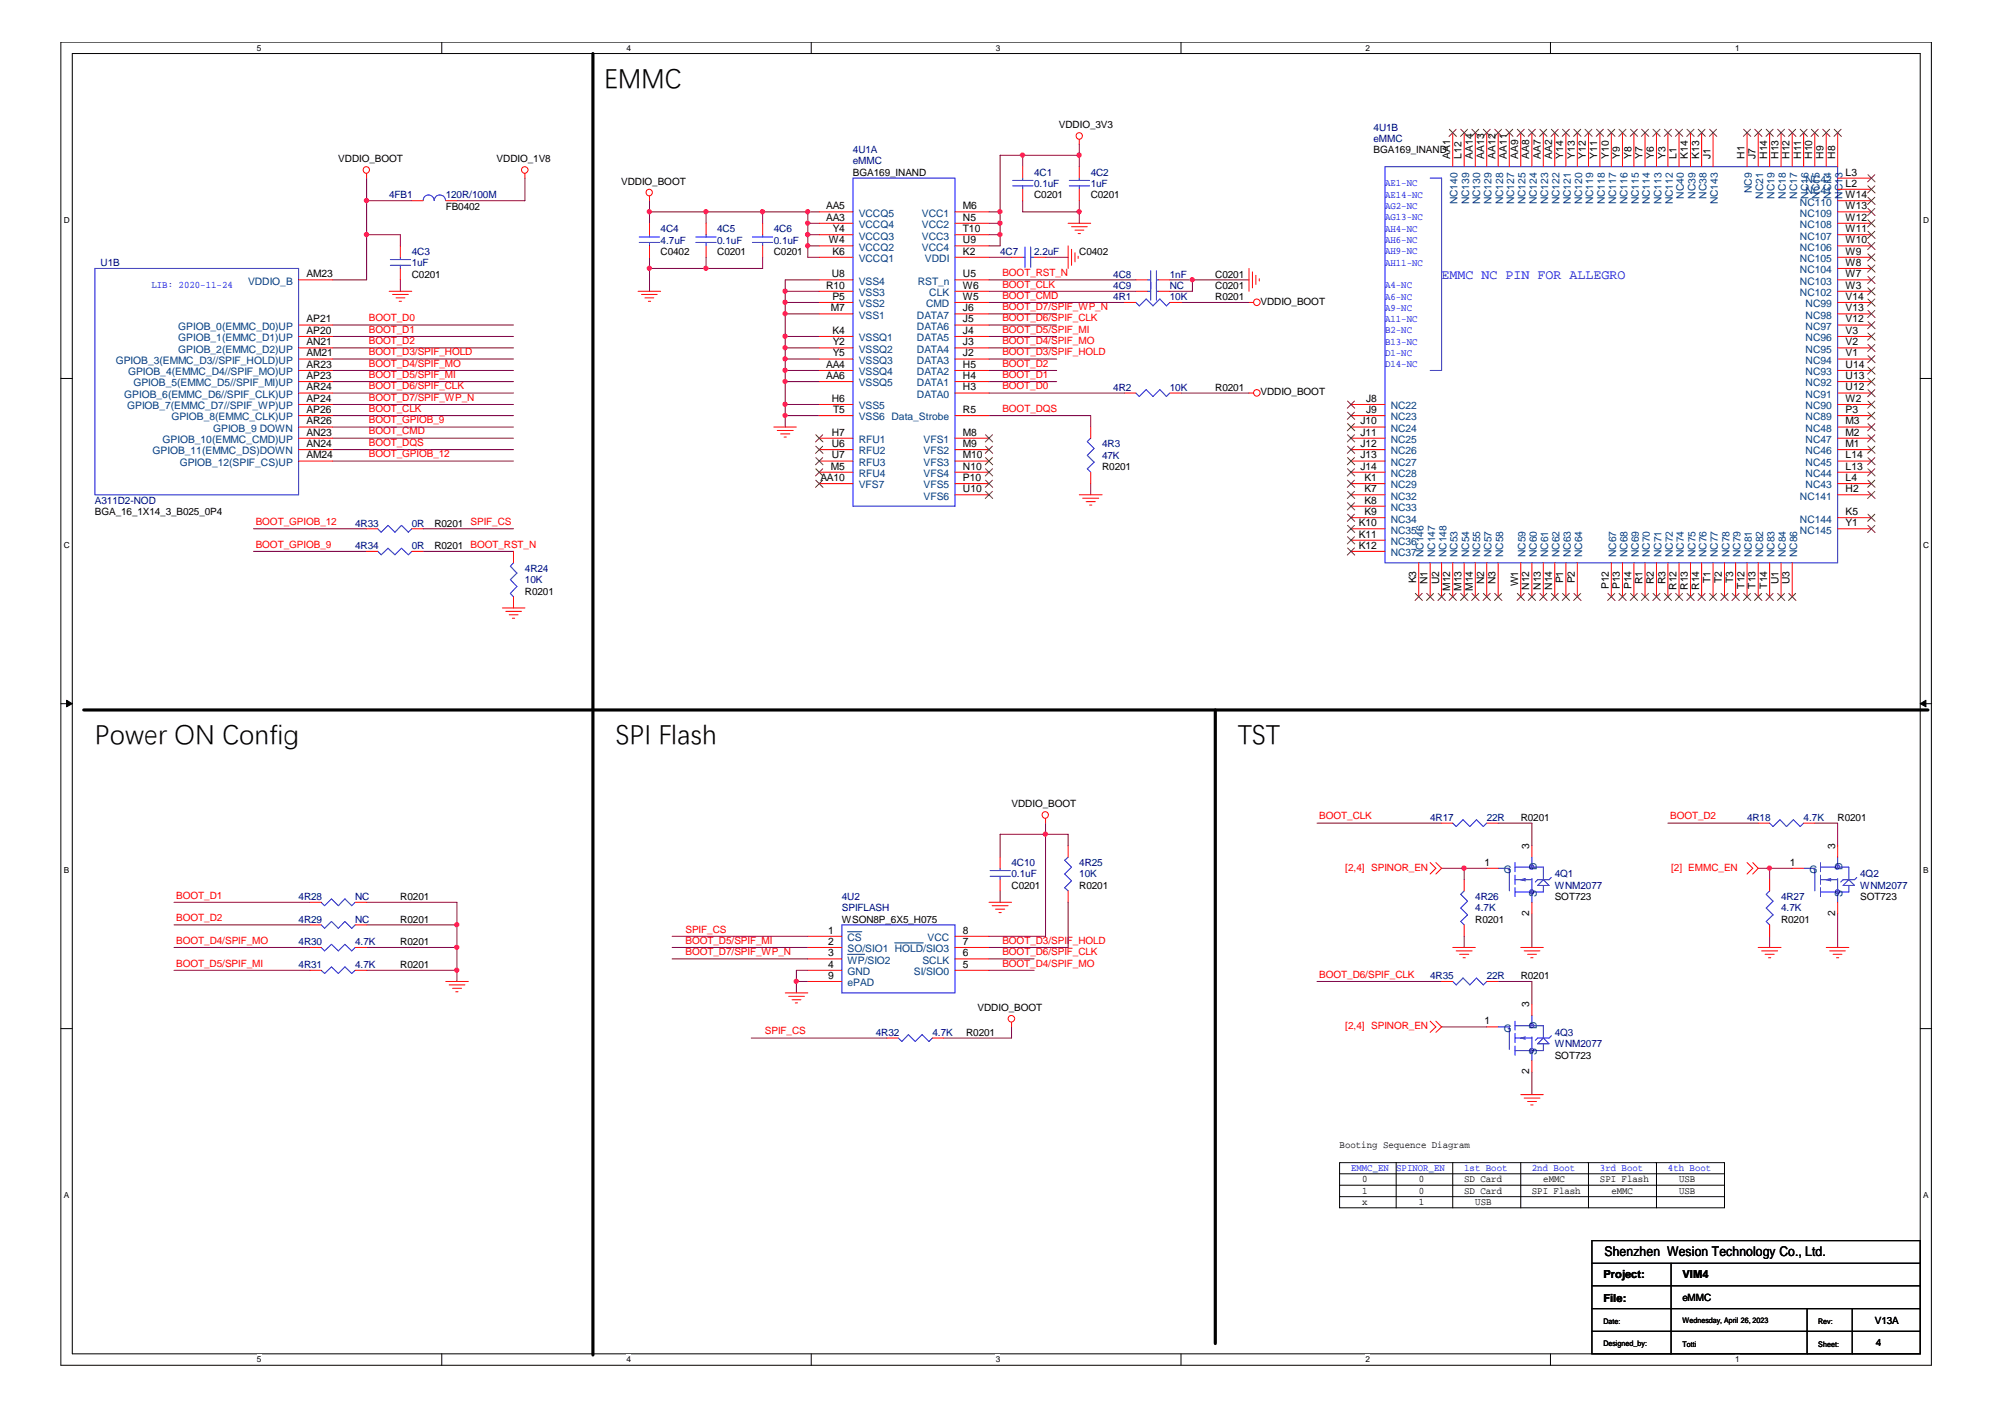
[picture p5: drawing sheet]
<svg xmlns="http://www.w3.org/2000/svg" width="297mm" height="210mm" viewBox="0 0 297 210" stroke-linecap="round" stroke-linejoin="round" font-family="sans-serif">
<defs><g id="words">
<g font-size="4">
<text x="89.5" y="12.9">EMMC</text>
<text x="14.1" y="110.1">Power ON Config</text>
<text x="91.2" y="110.1">SPI Flash</text>
<text x="183.4" y="110.1">TST</text>
</g>
<text font-size="2" fill="#00f" x="213.6" y="41.3">EMMC NC PIN FOR ALLEGRO</text>
<text font-size="2" x="237.7" y="186.1">Shenzhen Wesion Technology Co., Ltd.</text>
<g font-size="1.7">
<text x="237.5" y="189.3">Project:</text>
<text x="249.3" y="189.3">VIM4</text>
<text x="237.5" y="192.8">File:</text>
</g>
<g font-size="1.5" fill="#000080">
<text x="126.4" y="22.7">4U1A</text>
<text x="203.5" y="19.4">4U1B</text>
<text x="203.5" y="21">eMMC</text>
<text x="57.7" y="29.4">4FB1</text>
<text x="66" y="29.4">120R/100M</text>
<text x="126.4" y="24.4">eMMC</text>
<text x="153.2" y="26">4C1</text>
<text x="153.2" y="27.7">0.1uF</text>
<text x="161.6" y="26">4C2</text>
<text x="161.6" y="27.7">1uF</text>
<text x="97.9" y="34.4">4C4</text>
<text x="106.3" y="34.4">4C5</text>
<text x="114.6" y="34.4">4C6</text>
<text x="14.9" y="39.5">U1B</text>
<text x="61" y="37.8">4C3</text>
<text x="61" y="39.5">1uF</text>
<text x="97.9" y="36.1">4.7uF</text>
<text x="106.3" y="36.1">0.1uF</text>
<text x="114.6" y="36.1">0.1uF</text>
<text x="148.2" y="37.8">4C7</text>
<text x="153.2" y="37.8">2.2uF</text>
<text x="164.9" y="41.1">4C8</text>
<text x="173.3" y="41.1">1nF</text>
<text x="164.9" y="44.5">4R1</text>
<text x="164.9" y="42.8">4C9</text>
<text x="173.3" y="44.5">10K</text>
<text x="173.3" y="42.8">NC</text>
<text x="164.9" y="57.9">4R2</text>
<text x="173.3" y="57.9">10K</text>
<text x="163.3" y="66.3">4R3</text>
<text x="163.3" y="68">47K</text>
<text x="14.1" y="74.6">A311D2-NOD</text>
<text x="52.6" y="78">4R33</text>
<text x="52.6" y="81.4">4R34</text>
<text x="61" y="78">0R</text>
<text x="61" y="81.4">0R</text>
<text x="77.8" y="84.7">4R24</text>
<text x="77.8" y="86.4">10K</text>
<text x="211.9" y="121.6">4R17</text>
<text x="220.3" y="121.6">22R</text>
<text x="258.8" y="121.6">4R18</text>
<text x="267.2" y="121.6">4.7K</text>
<text x="149.9" y="128.3">4C10</text>
<text x="149.9" y="130">0.1uF</text>
<text x="159.9" y="128.3">4R25</text>
<text x="159.9" y="130">10K</text>
<text x="230.3" y="130">4Q1</text>
<text x="230.3" y="131.7">WNM2077</text>
<text x="275.6" y="130">4Q2</text>
<text x="275.6" y="131.7">WNM2077</text>
<text x="44.2" y="133.3">4R28</text>
<text x="44.2" y="136.7">4R29</text>
<text x="52.6" y="133.3">NC</text>
<text x="52.6" y="136.7">NC</text>
<text x="124.7" y="133.3">4U2</text>
<text x="124.7" y="135">SPIFLASH</text>
<text x="218.6" y="133.3">4R26</text>
<text x="218.6" y="135">4.7K</text>
<text x="263.9" y="133.3">4R27</text>
<text x="263.9" y="135">4.7K</text>
<text x="44.2" y="140.1">4R30</text>
<text x="44.2" y="143.4">4R31</text>
<text x="52.6" y="140.1">4.7K</text>
<text x="52.6" y="143.4">4.7K</text>
<text x="211.9" y="145.1">4R35</text>
<text x="220.3" y="145.1">22R</text>
<text x="129.8" y="153.5">4R32</text>
<text x="138.1" y="153.5">4.7K</text>
<text x="230.3" y="153.5">4Q3</text>
<text x="230.3" y="155.1">WNM2077</text>
</g>
<g font-size="1.5">
<text x="156.9" y="19">VDDIO_3V3</text>
<text x="203.5" y="22.7">BGA169_INAND</text>
<text x="214.8" y="23.5" transform="rotate(-90 214.8 23.5)">AA1</text>
<text x="216.5" y="23.5" transform="rotate(-90 216.5 23.5)">L12</text>
<text x="218.2" y="23.5" transform="rotate(-90 218.2 23.5)">AA14</text>
<text x="219.9" y="23.5" transform="rotate(-90 219.9 23.5)">AA13</text>
<text x="221.6" y="23.5" transform="rotate(-90 221.6 23.5)">AA12</text>
<text x="223.2" y="23.5" transform="rotate(-90 223.2 23.5)">AA11</text>
<text x="224.9" y="23.5" transform="rotate(-90 224.9 23.5)">AA9</text>
<text x="226.6" y="23.5" transform="rotate(-90 226.6 23.5)">AA8</text>
<text x="228.3" y="23.5" transform="rotate(-90 228.3 23.5)">AA7</text>
<text x="230" y="23.5" transform="rotate(-90 230 23.5)">AA2</text>
<text x="231.6" y="23.5" transform="rotate(-90 231.6 23.5)">Y14</text>
<text x="233.3" y="23.5" transform="rotate(-90 233.3 23.5)">Y13</text>
<text x="234.9" y="23.5" transform="rotate(-90 234.9 23.5)">Y12</text>
<text x="236.6" y="23.5" transform="rotate(-90 236.6 23.5)">Y11</text>
<text x="238.3" y="23.5" transform="rotate(-90 238.3 23.5)">Y10</text>
<text x="240" y="23.5" transform="rotate(-90 240 23.5)">Y9</text>
<text x="241.7" y="23.5" transform="rotate(-90 241.7 23.5)">Y8</text>
<text x="243.3" y="23.5" transform="rotate(-90 243.3 23.5)">Y7</text>
<text x="245" y="23.5" transform="rotate(-90 245 23.5)">Y6</text>
<text x="246.7" y="23.5" transform="rotate(-90 246.7 23.5)">Y3</text>
<text x="248.4" y="23.5" transform="rotate(-90 248.4 23.5)">L1</text>
<text x="250.1" y="23.5" transform="rotate(-90 250.1 23.5)">K14</text>
<text x="251.7" y="23.5" transform="rotate(-90 251.7 23.5)">K13</text>
<text x="253.4" y="23.5" transform="rotate(-90 253.4 23.5)">J1</text>
<text x="258.4" y="23.5" transform="rotate(-90 258.4 23.5)">H1</text>
<text x="260.1" y="23.5" transform="rotate(-90 260.1 23.5)">J7</text>
<text x="261.8" y="23.5" transform="rotate(-90 261.8 23.5)">H14</text>
<text x="263.5" y="23.5" transform="rotate(-90 263.5 23.5)">H13</text>
<text x="265.1" y="23.5" transform="rotate(-90 265.1 23.5)">H12</text>
<text x="266.8" y="23.5" transform="rotate(-90 266.8 23.5)">H11</text>
<text x="268.5" y="23.5" transform="rotate(-90 268.5 23.5)">H10</text>
<text x="270.2" y="23.5" transform="rotate(-90 270.2 23.5)">H9</text>
<text x="271.9" y="23.5" transform="rotate(-90 271.9 23.5)">H8</text>
<text x="50.1" y="24">VDDIO_BOOT</text>
<text x="73.6" y="24">VDDIO_1V8</text>
<text x="92" y="27.4">VDDIO_BOOT</text>
<text x="126.4" y="26">BGA169_INAND</text>
<text x="153.2" y="29.4">C0201</text>
<text x="161.6" y="29.4">C0201</text>
<text x="273.4" y="27.7">L2</text>
<text x="273.4" y="26">L3</text>
<text x="273.4" y="29.4">W14</text>
<text x="66" y="31.1">FB0402</text>
<text x="122.4" y="32.7">AA3</text>
<text x="122.4" y="31">AA5</text>
<text x="123.4" y="34.4">Y4</text>
<text x="142.7" y="31">M6</text>
<text x="142.7" y="32.7">N5</text>
<text x="142.7" y="34.4">T10</text>
<text x="273.4" y="34.4">W11</text>
<text x="273.4" y="32.7">W12</text>
<text x="273.4" y="31">W13</text>
<text x="45.4" y="41.1">AM23</text>
<text x="61" y="41.1">C0201</text>
<text x="97.9" y="37.8">C0402</text>
<text x="106.3" y="37.8">C0201</text>
<text x="114.6" y="37.8">C0201</text>
<text x="122.8" y="36">W4</text>
<text x="123.2" y="41.1">U8</text>
<text x="123.3" y="37.7">K6</text>
<text x="142.7" y="36">U9</text>
<text x="142.7" y="37.7">K2</text>
<text x="142.7" y="41.1">U5</text>
<text x="159.9" y="37.8">C0402</text>
<text x="180" y="41.1">C0201</text>
<text x="273.4" y="41.1">W7</text>
<text x="273.4" y="39.4">W8</text>
<text x="273.4" y="37.7">W9</text>
<text x="273.4" y="36">W10</text>
<text x="45.4" y="47.8">AP21</text>
<text x="122.4" y="42.8">R10</text>
<text x="123.1" y="46.1">M7</text>
<text x="123.3" y="44.4">P5</text>
<text x="142.7" y="42.8">W6</text>
<text x="142.7" y="47.8">J5</text>
<text x="142.7" y="46.1">J6</text>
<text x="142.7" y="44.4">W5</text>
<text x="180" y="44.5">R0201</text>
<text x="180" y="42.8">C0201</text>
<text x="186.7" y="45.1">VDDIO_BOOT</text>
<text x="273.4" y="47.8">V12</text>
<text x="273.4" y="46.1">V13</text>
<text x="273.4" y="44.4">V14</text>
<text x="273.4" y="42.8">W3</text>
<text x="45.4" y="49.5">AP20</text>
<text x="45.4" y="51.2">AN21</text>
<text x="45.4" y="52.8">AM21</text>
<text x="123.3" y="49.5">K4</text>
<text x="123.4" y="51.2">Y2</text>
<text x="123.4" y="52.8">Y5</text>
<text x="142.7" y="52.8">J2</text>
<text x="142.7" y="51.2">J3</text>
<text x="142.7" y="49.5">J4</text>
<text x="273.4" y="52.8">V1</text>
<text x="273.4" y="51.2">V2</text>
<text x="273.4" y="49.5">V3</text>
<text x="45.4" y="54.5">AR23</text>
<text x="45.4" y="57.8">AR24</text>
<text x="45.4" y="56.1">AP23</text>
<text x="45.4" y="59.5">AP24</text>
<text x="122.4" y="54.5">AA4</text>
<text x="122.4" y="56.1">AA6</text>
<text x="123.2" y="59.5">H6</text>
<text x="142.7" y="57.8">H3</text>
<text x="142.7" y="56.1">H4</text>
<text x="142.7" y="54.5">H5</text>
<text x="180" y="57.9">R0201</text>
<text x="186.7" y="58.6">VDDIO_BOOT</text>
<text x="202.4" y="59.5">J8</text>
<text x="273.4" y="57.8">U12</text>
<text x="273.4" y="56.1">U13</text>
<text x="273.4" y="54.5">U14</text>
<text x="273.4" y="59.5">W2</text>
<text x="45.4" y="61.2">AP26</text>
<text x="45.4" y="62.9">AR26</text>
<text x="45.4" y="64.5">AN23</text>
<text x="123.2" y="64.5">H7</text>
<text x="123.4" y="61.2">T5</text>
<text x="142.7" y="61.2">R5</text>
<text x="142.7" y="64.5">M8</text>
<text x="201.5" y="62.9">J10</text>
<text x="201.5" y="64.5">J11</text>
<text x="202.4" y="61.2">J9</text>
<text x="273.4" y="64.5">M2</text>
<text x="273.4" y="62.9">M3</text>
<text x="273.4" y="61.2">P3</text>
<text x="45.4" y="66.2">AN24</text>
<text x="45.4" y="67.9">AM24</text>
<text x="121.5" y="71.3">AA10</text>
<text x="123.1" y="69.6">M5</text>
<text x="123.2" y="66.2">U6</text>
<text x="123.2" y="67.9">U7</text>
<text x="142.7" y="66.2">M9</text>
<text x="142.7" y="67.9">M10</text>
<text x="142.7" y="69.6">N10</text>
<text x="142.7" y="71.3">P10</text>
<text x="163.3" y="69.7">R0201</text>
<text x="201.5" y="66.2">J12</text>
<text x="201.5" y="67.9">J13</text>
<text x="201.5" y="69.6">J14</text>
<text x="202.1" y="71.3">K1</text>
<text x="273.4" y="71.3">L4</text>
<text x="273.4" y="69.6">L13</text>
<text x="273.4" y="67.9">L14</text>
<text x="273.4" y="66.2">M1</text>
<text x="14.1" y="76.3">BGA_16_1X14_3_B025_0P4</text>
<text x="142.7" y="72.9">U10</text>
<text x="201.3" y="77.9">K10</text>
<text x="202.1" y="72.9">K7</text>
<text x="202.1" y="74.6">K8</text>
<text x="202.1" y="76.3">K9</text>
<text x="273.4" y="72.9">H2</text>
<text x="273.4" y="77.9">Y1</text>
<text x="273.4" y="76.3">K5</text>
<text x="64.3" y="78">R0201</text>
<text x="64.3" y="81.4">R0201</text>
<text x="201.3" y="79.6">K11</text>
<text x="201.3" y="81.3">K12</text>
<text x="77.8" y="88.1">R0201</text>
<text x="209.8" y="86.4" transform="rotate(-90 209.8 86.4)">K3</text>
<text x="211.5" y="86.5" transform="rotate(-90 211.5 86.5)">N1</text>
<text x="213.2" y="86.5" transform="rotate(-90 213.2 86.5)">U2</text>
<text x="214.8" y="87.5" transform="rotate(-90 214.8 87.5)">M12</text>
<text x="216.5" y="87.5" transform="rotate(-90 216.5 87.5)">M13</text>
<text x="218.2" y="87.5" transform="rotate(-90 218.2 87.5)">M14</text>
<text x="219.9" y="86.5" transform="rotate(-90 219.9 86.5)">N2</text>
<text x="221.6" y="86.5" transform="rotate(-90 221.6 86.5)">N3</text>
<text x="224.9" y="86.8" transform="rotate(-90 224.9 86.8)">W1</text>
<text x="226.6" y="87.3" transform="rotate(-90 226.6 87.3)">N12</text>
<text x="228.3" y="87.3" transform="rotate(-90 228.3 87.3)">N13</text>
<text x="230" y="87.3" transform="rotate(-90 230 87.3)">N14</text>
<text x="231.6" y="86.4" transform="rotate(-90 231.6 86.4)">P1</text>
<text x="233.3" y="86.4" transform="rotate(-90 233.3 86.4)">P2</text>
<text x="238.3" y="87.3" transform="rotate(-90 238.3 87.3)">P12</text>
<text x="240" y="87.3" transform="rotate(-90 240 87.3)">P13</text>
<text x="241.7" y="87.3" transform="rotate(-90 241.7 87.3)">P14</text>
<text x="243.3" y="86.5" transform="rotate(-90 243.3 86.5)">R1</text>
<text x="245" y="86.5" transform="rotate(-90 245 86.5)">R2</text>
<text x="246.7" y="86.5" transform="rotate(-90 246.7 86.5)">R3</text>
<text x="248.4" y="87.3" transform="rotate(-90 248.4 87.3)">R12</text>
<text x="250.1" y="87.3" transform="rotate(-90 250.1 87.3)">R13</text>
<text x="251.7" y="87.3" transform="rotate(-90 251.7 87.3)">R14</text>
<text x="253.4" y="86.3" transform="rotate(-90 253.4 86.3)">T1</text>
<text x="255.1" y="86.3" transform="rotate(-90 255.1 86.3)">T2</text>
<text x="256.8" y="86.3" transform="rotate(-90 256.8 86.3)">T3</text>
<text x="258.4" y="87.2" transform="rotate(-90 258.4 87.2)">T12</text>
<text x="260.1" y="87.2" transform="rotate(-90 260.1 87.2)">T13</text>
<text x="261.8" y="87.2" transform="rotate(-90 261.8 87.2)">T14</text>
<text x="263.5" y="86.5" transform="rotate(-90 263.5 86.5)">U1</text>
<text x="265.1" y="86.5" transform="rotate(-90 265.1 86.5)">U3</text>
<text x="149.9" y="119.6">VDDIO_BOOT</text>
<text x="225.3" y="121.6">R0201</text>
<text x="226.6" y="125.8" transform="rotate(-90 226.6 125.8)">3</text>
<text x="271.9" y="125.8" transform="rotate(-90 271.9 125.8)">3</text>
<text x="272.2" y="121.6">R0201</text>
<text x="149.9" y="131.7">C0201</text>
<text x="159.9" y="131.7">R0201</text>
<text x="219.9" y="128.2">1</text>
<text x="265.2" y="128.2">1</text>
<text x="59.3" y="133.3">R0201</text>
<text x="59.3" y="136.7">R0201</text>
<text x="124.7" y="136.7">WSON8P_6X5_H075</text>
<text x="218.6" y="136.7">R0201</text>
<text x="226.6" y="135.7" transform="rotate(-90 226.6 135.7)">2</text>
<text x="230.3" y="133.3">SOT723</text>
<text x="263.9" y="136.7">R0201</text>
<text x="271.9" y="135.7" transform="rotate(-90 271.9 135.7)">2</text>
<text x="275.6" y="133.3">SOT723</text>
<text x="59.3" y="140.1">R0201</text>
<text x="59.3" y="143.4">R0201</text>
<text x="122.7" y="138.3">1</text>
<text x="122.7" y="140">2</text>
<text x="122.7" y="141.7">3</text>
<text x="122.7" y="143.4">4</text>
<text x="142.7" y="141.7">6</text>
<text x="142.7" y="140">7</text>
<text x="142.7" y="138.3">8</text>
<text x="142.7" y="143.4">5</text>
<text x="122.7" y="145">9</text>
<text x="144.8" y="149.7">VDDIO_BOOT</text>
<text x="225.3" y="145.1">R0201</text>
<text x="226.6" y="149.2" transform="rotate(-90 226.6 149.2)">3</text>
<text x="143.1" y="153.5">R0201</text>
<text x="219.9" y="151.7">1</text>
<text x="226.6" y="159.1" transform="rotate(-90 226.6 159.1)">2</text>
<text x="230.3" y="156.8">SOT723</text>
<text x="198.5" y="170.1">Booting Sequence Diagram</text>
<text x="201.8" y="178.5">x</text>
<text x="201.8" y="176.8">1</text>
<text x="201.8" y="175.1">0</text>
<text x="210.2" y="178.5">1</text>
<text x="210.2" y="175.1">0</text>
<text x="210.2" y="176.8">0</text>
<text x="216.9" y="175.1">SD Card</text>
<text x="216.9" y="176.8">SD Card</text>
<text x="218.6" y="178.5">USB</text>
<text x="226.9" y="176.8">SPI Flash</text>
<text x="228.6" y="175.1">eMMC</text>
<text x="237" y="175.1">SPI Flash</text>
<text x="238.7" y="176.8">eMMC</text>
<text x="248.8" y="175.1">USB</text>
<text x="248.8" y="176.8">USB</text>
<text x="249.3" y="192.7">eMMC</text>
<text x="277.7" y="196.2">V13A</text>
<text x="277.9" y="199.4">4</text>
</g>
<g font-size="1.5" fill="#00f">
<text x="205.2" y="27.6">AE1-NC</text>
<text x="205.2" y="29.3">AE14-NC</text>
<text x="205.2" y="31">AG2-NC</text>
<text x="205.2" y="32.6">AG13-NC</text>
<text x="205.2" y="34.3">AH4-NC</text>
<text x="205.2" y="36">AH6-NC</text>
<text x="205.2" y="37.6">AH9-NC</text>
<text x="205.2" y="39.3">AH11-NC</text>
<text x="22.4" y="42.7">LIB: 2020-11-24</text>
<text x="205.2" y="42.7">A4-NC</text>
<text x="205.2" y="44.4">A6-NC</text>
<text x="205.2" y="46">A9-NC</text>
<text x="205.2" y="47.7">A11-NC</text>
<text x="205.2" y="49.4">B2-NC</text>
<text x="205.2" y="51.1">B13-NC</text>
<text x="205.2" y="52.8">D1-NC</text>
<text x="205.2" y="54.4">D14-NC</text>
<text x="200.2" y="173.5">EMMC_EN</text>
<text x="206.8" y="173.5">SPINOR_EN</text>
<text x="216.9" y="173.5">1st Boot</text>
<text x="226.9" y="173.5">2nd Boot</text>
<text x="237" y="173.5">3rd Boot</text>
<text x="247.1" y="173.5">4th Boot</text>
</g>
<g font-size="1.5" fill="#004080">
<text x="249.5" y="29.4" transform="rotate(-90 249.5 29.4)">NC40</text>
<text x="251.2" y="29.4" transform="rotate(-90 251.2 29.4)">NC39</text>
<text x="252.8" y="29.4" transform="rotate(-90 252.8 29.4)">NC38</text>
<text x="259.5" y="28.6" transform="rotate(-90 259.5 28.6)">NC9</text>
<text x="261.2" y="29.4" transform="rotate(-90 261.2 29.4)">NC21</text>
<text x="262.9" y="29.4" transform="rotate(-90 262.9 29.4)">NC19</text>
<text x="264.6" y="29.4" transform="rotate(-90 264.6 29.4)">NC18</text>
<text x="266.2" y="29.4" transform="rotate(-90 266.2 29.4)">NC17</text>
<text x="267.5" y="28.8">NC41</text>
<text x="267.5" y="27.1">NC42</text>
<text x="267.9" y="29.4" transform="rotate(-90 267.9 29.4)">NC16</text>
<text x="269.6" y="29.4" transform="rotate(-90 269.6 29.4)">NC15</text>
<text x="271.3" y="29.4" transform="rotate(-90 271.3 29.4)">NC14</text>
<text x="273" y="29.4" transform="rotate(-90 273 29.4)">NC13</text>
<text x="127.2" y="35.5">VCCQ3</text>
<text x="127.2" y="33.8">VCCQ4</text>
<text x="127.2" y="32.1">VCCQ5</text>
<text x="136.6" y="32.1">VCC1</text>
<text x="136.6" y="33.8">VCC2</text>
<text x="136.6" y="35.5">VCC3</text>
<text x="215.9" y="30.3" transform="rotate(-90 215.9 30.3)">NC140</text>
<text x="217.6" y="30.3" transform="rotate(-90 217.6 30.3)">NC139</text>
<text x="219.3" y="30.3" transform="rotate(-90 219.3 30.3)">NC130</text>
<text x="221" y="30.3" transform="rotate(-90 221 30.3)">NC129</text>
<text x="222.7" y="30.3" transform="rotate(-90 222.7 30.3)">NC128</text>
<text x="224.3" y="30.3" transform="rotate(-90 224.3 30.3)">NC127</text>
<text x="226" y="30.3" transform="rotate(-90 226 30.3)">NC125</text>
<text x="227.7" y="30.3" transform="rotate(-90 227.7 30.3)">NC124</text>
<text x="229.4" y="30.3" transform="rotate(-90 229.4 30.3)">NC123</text>
<text x="231.1" y="30.3" transform="rotate(-90 231.1 30.3)">NC122</text>
<text x="232.7" y="30.3" transform="rotate(-90 232.7 30.3)">NC121</text>
<text x="234.4" y="30.3" transform="rotate(-90 234.4 30.3)">NC120</text>
<text x="236.1" y="30.3" transform="rotate(-90 236.1 30.3)">NC119</text>
<text x="237.7" y="30.3" transform="rotate(-90 237.7 30.3)">NC118</text>
<text x="239.4" y="30.3" transform="rotate(-90 239.4 30.3)">NC117</text>
<text x="241.1" y="30.3" transform="rotate(-90 241.1 30.3)">NC116</text>
<text x="242.8" y="30.3" transform="rotate(-90 242.8 30.3)">NC115</text>
<text x="244.4" y="30.3" transform="rotate(-90 244.4 30.3)">NC114</text>
<text x="246.1" y="30.3" transform="rotate(-90 246.1 30.3)">NC113</text>
<text x="247.8" y="30.3" transform="rotate(-90 247.8 30.3)">NC112</text>
<text x="254.5" y="30.3" transform="rotate(-90 254.5 30.3)">NC143</text>
<text x="266.7" y="35.5">NC107</text>
<text x="266.7" y="33.8">NC108</text>
<text x="266.7" y="32.1">NC109</text>
<text x="266.7" y="30.5">NC110</text>
<text x="127.2" y="38.8">VCCQ1</text>
<text x="127.2" y="37.1">VCCQ2</text>
<text x="136.6" y="37.1">VCC4</text>
<text x="137" y="38.8">VDDI</text>
<text x="266.7" y="40.5">NC104</text>
<text x="266.7" y="38.8">NC105</text>
<text x="266.7" y="37.1">NC106</text>
<text x="36.7" y="42.2">VDDIO_B</text>
<text x="127.2" y="47.2">VSS1</text>
<text x="127.2" y="45.5">VSS2</text>
<text x="127.2" y="43.9">VSS3</text>
<text x="127.2" y="42.2">VSS4</text>
<text x="135.8" y="47.2">DATA7</text>
<text x="136" y="42.2">RST_n</text>
<text x="137.2" y="45.5">CMD</text>
<text x="137.7" y="43.9">CLK</text>
<text x="266.7" y="43.9">NC102</text>
<text x="266.7" y="42.2">NC103</text>
<text x="267.5" y="47.2">NC98</text>
<text x="267.5" y="45.5">NC99</text>
<text x="17.1" y="53.9">GPIOB_3(EMMC_D3//SPIF_HOLD)UP</text>
<text x="26.4" y="48.9">GPIOB_0(EMMC_D0)UP</text>
<text x="26.4" y="50.6">GPIOB_1(EMMC_D1)UP</text>
<text x="26.4" y="52.3">GPIOB_2(EMMC_D2)UP</text>
<text x="127.2" y="50.6">VSSQ1</text>
<text x="127.2" y="52.3">VSSQ2</text>
<text x="127.2" y="53.9">VSSQ3</text>
<text x="135.8" y="53.9">DATA3</text>
<text x="135.8" y="52.3">DATA4</text>
<text x="135.8" y="50.6">DATA5</text>
<text x="135.8" y="48.9">DATA6</text>
<text x="267.5" y="53.9">NC94</text>
<text x="267.5" y="52.3">NC95</text>
<text x="267.5" y="50.6">NC96</text>
<text x="267.5" y="48.9">NC97</text>
<text x="18.4" y="58.9">GPIOB_6(EMMC_D6//SPIF_CLK)UP</text>
<text x="19" y="55.6">GPIOB_4(EMMC_D4//SPIF_MO)UP</text>
<text x="19.8" y="57.2">GPIOB_5(EMMC_D5//SPIF_MI)UP</text>
<text x="127.2" y="55.6">VSSQ4</text>
<text x="127.2" y="57.2">VSSQ5</text>
<text x="135.8" y="58.9">DATA0</text>
<text x="135.8" y="57.2">DATA1</text>
<text x="135.8" y="55.6">DATA2</text>
<text x="267.5" y="58.9">NC91</text>
<text x="267.5" y="57.2">NC92</text>
<text x="267.5" y="55.6">NC93</text>
<text x="18.8" y="60.6">GPIOB_7(EMMC_D7//SPIF_WP)UP</text>
<text x="24.1" y="65.6">GPIOB_10(EMMC_CMD)UP</text>
<text x="25.4" y="62.3">GPIOB_8(EMMC_CLK)UP</text>
<text x="31.6" y="64">GPIOB_9 DOWN</text>
<text x="127.2" y="60.6">VSS5</text>
<text x="127.2" y="62.3">VSS6 Data_Strobe</text>
<text x="127.2" y="65.6">RFU1</text>
<text x="136.8" y="65.6">VFS1</text>
<text x="206" y="60.6">NC22</text>
<text x="206" y="62.3">NC23</text>
<text x="206" y="64">NC24</text>
<text x="206" y="65.6">NC25</text>
<text x="267.5" y="65.6">NC47</text>
<text x="267.5" y="64">NC48</text>
<text x="267.5" y="60.6">NC90</text>
<text x="267.5" y="62.3">NC89</text>
<text x="22.6" y="67.3">GPIOB_11(EMMC_DS)DOWN</text>
<text x="26.6" y="69">GPIOB_12(SPIF_CS)UP</text>
<text x="127.2" y="67.3">RFU2</text>
<text x="127.2" y="69">RFU3</text>
<text x="127.2" y="70.7">RFU4</text>
<text x="136.8" y="67.3">VFS2</text>
<text x="136.8" y="69">VFS3</text>
<text x="136.8" y="70.7">VFS4</text>
<text x="206" y="67.3">NC26</text>
<text x="206" y="69">NC27</text>
<text x="206" y="70.7">NC28</text>
<text x="267.5" y="70.7">NC44</text>
<text x="267.5" y="69">NC45</text>
<text x="267.5" y="67.3">NC46</text>
<text x="127.2" y="72.4">VFS7</text>
<text x="136.8" y="72.4">VFS5</text>
<text x="136.8" y="74">VFS6</text>
<text x="206" y="72.4">NC29</text>
<text x="206" y="74">NC32</text>
<text x="206" y="75.7">NC33</text>
<text x="206" y="77.4">NC34</text>
<text x="266.7" y="74">NC141</text>
<text x="266.7" y="77.4">NC144</text>
<text x="267.5" y="72.4">NC43</text>
<text x="206" y="79.1">NC35</text>
<text x="206" y="80.7">NC36</text>
<text x="206" y="82.4">NC37</text>
<text x="210.9" y="82.5" transform="rotate(-90 210.9 82.5)">NC146</text>
<text x="212.6" y="82.5" transform="rotate(-90 212.6 82.5)">NC147</text>
<text x="214.3" y="82.5" transform="rotate(-90 214.3 82.5)">NC148</text>
<text x="215.9" y="82.5" transform="rotate(-90 215.9 82.5)">NC53</text>
<text x="217.6" y="82.5" transform="rotate(-90 217.6 82.5)">NC54</text>
<text x="219.3" y="82.5" transform="rotate(-90 219.3 82.5)">NC55</text>
<text x="221" y="82.5" transform="rotate(-90 221 82.5)">NC57</text>
<text x="222.7" y="82.5" transform="rotate(-90 222.7 82.5)">NC58</text>
<text x="226" y="82.5" transform="rotate(-90 226 82.5)">NC59</text>
<text x="227.7" y="82.5" transform="rotate(-90 227.7 82.5)">NC60</text>
<text x="229.4" y="82.5" transform="rotate(-90 229.4 82.5)">NC61</text>
<text x="231.1" y="82.5" transform="rotate(-90 231.1 82.5)">NC62</text>
<text x="232.7" y="82.5" transform="rotate(-90 232.7 82.5)">NC63</text>
<text x="234.4" y="82.5" transform="rotate(-90 234.4 82.5)">NC64</text>
<text x="239.4" y="82.5" transform="rotate(-90 239.4 82.5)">NC67</text>
<text x="241.1" y="82.5" transform="rotate(-90 241.1 82.5)">NC68</text>
<text x="242.8" y="82.5" transform="rotate(-90 242.8 82.5)">NC69</text>
<text x="244.4" y="82.5" transform="rotate(-90 244.4 82.5)">NC70</text>
<text x="246.1" y="82.5" transform="rotate(-90 246.1 82.5)">NC71</text>
<text x="247.8" y="82.5" transform="rotate(-90 247.8 82.5)">NC72</text>
<text x="249.5" y="82.5" transform="rotate(-90 249.5 82.5)">NC74</text>
<text x="251.2" y="82.5" transform="rotate(-90 251.2 82.5)">NC75</text>
<text x="252.8" y="82.5" transform="rotate(-90 252.8 82.5)">NC76</text>
<text x="254.5" y="82.5" transform="rotate(-90 254.5 82.5)">NC77</text>
<text x="256.2" y="82.5" transform="rotate(-90 256.2 82.5)">NC78</text>
<text x="257.9" y="82.5" transform="rotate(-90 257.9 82.5)">NC79</text>
<text x="259.5" y="82.5" transform="rotate(-90 259.5 82.5)">NC81</text>
<text x="261.2" y="82.5" transform="rotate(-90 261.2 82.5)">NC82</text>
<text x="262.9" y="82.5" transform="rotate(-90 262.9 82.5)">NC83</text>
<text x="264.6" y="82.5" transform="rotate(-90 264.6 82.5)">NC84</text>
<text x="266.2" y="82.5" transform="rotate(-90 266.2 82.5)">NC86</text>
<text x="266.7" y="79.1">NC145</text>
<text x="222.8" y="129.3">G</text>
<text x="227.7" y="128.9" transform="rotate(-90 227.7 128.9)">D</text>
<text x="268.1" y="129.3">G</text>
<text x="273" y="128.9" transform="rotate(-90 273 128.9)">D</text>
<text x="227.7" y="132.8" transform="rotate(-90 227.7 132.8)">S</text>
<text x="273" y="132.8" transform="rotate(-90 273 132.8)">S</text>
<text x="125.6" y="139.4">CS</text>
<text x="125.6" y="141.1">SO/SIO1 HOLD/SIO3</text>
<text x="125.6" y="142.8">WP/SIO2</text>
<text x="136.7" y="142.8">SCLK</text>
<text x="137.4" y="139.4">VCC</text>
<text x="125.6" y="144.5">GND</text>
<text x="125.6" y="146.1">ePAD</text>
<text x="135.4" y="144.5">SI/SIO0</text>
<text x="222.8" y="152.8">G</text>
<text x="227.7" y="152.4" transform="rotate(-90 227.7 152.4)">D</text>
<text x="227.7" y="156.3" transform="rotate(-90 227.7 156.3)">S</text>
</g>
<g font-size="1.5" fill="#f00">
<text x="148.5" y="40.9">BOOT_RST_N</text>
<text x="54.7" y="47.6">BOOT_D0</text>
<text x="148.5" y="44.3">BOOT_CMD</text>
<text x="148.5" y="42.6">BOOT_CLK</text>
<text x="148.5" y="45.9">BOOT_D7/SPIF_WP_N</text>
<text x="148.5" y="47.6">BOOT_D6/SPIF_CLK</text>
<text x="54.7" y="51">BOOT_D2</text>
<text x="54.7" y="52.6">BOOT_D3/SPIF_HOLD</text>
<text x="54.7" y="49.3">BOOT_D1</text>
<text x="148.5" y="49.3">BOOT_D5/SPIF_MI</text>
<text x="148.5" y="51">BOOT_D4/SPIF_MO</text>
<text x="148.5" y="52.6">BOOT_D3/SPIF_HOLD</text>
<text x="54.7" y="57.7">BOOT_D6/SPIF_CLK</text>
<text x="54.7" y="59.4">BOOT_D7/SPIF_WP_N</text>
<text x="54.7" y="56">BOOT_D5/SPIF_MI</text>
<text x="54.7" y="54.3">BOOT_D4/SPIF_MO</text>
<text x="148.5" y="54.3">BOOT_D2</text>
<text x="148.5" y="56">BOOT_D1</text>
<text x="148.5" y="57.7">BOOT_D0</text>
<text x="54.7" y="61">BOOT_CLK</text>
<text x="54.7" y="64.4">BOOT_CMD</text>
<text x="54.7" y="62.7">BOOT_GPIOB_9</text>
<text x="148.5" y="61">BOOT_DQS</text>
<text x="54.7" y="66.1">BOOT_DQS</text>
<text x="54.7" y="67.7">BOOT_GPIOB_12</text>
<text x="37.9" y="77.8">BOOT_GPIOB_12</text>
<text x="69.7" y="77.8">SPIF_CS</text>
<text x="37.9" y="81.1">BOOT_GPIOB_9</text>
<text x="69.7" y="81.1">BOOT_RST_N</text>
<text x="195.5" y="121.4">BOOT_CLK</text>
<text x="247.4" y="121.4">BOOT_D2</text>
<text x="199.3" y="129">[2,4] SPINOR_EN</text>
<text x="247.6" y="129">[2] EMMC_EN</text>
<text x="26.1" y="136.5">BOOT_D2</text>
<text x="26.1" y="133.1">BOOT_D1</text>
<text x="26.1" y="143.2">BOOT_D5/SPIF_MI</text>
<text x="26.1" y="139.8">BOOT_D4/SPIF_MO</text>
<text x="101.6" y="141.5">BOOT_D7/SPIF_WP_N</text>
<text x="101.6" y="139.8">BOOT_D5/SPIF_MI</text>
<text x="101.6" y="138.1">SPIF_CS</text>
<text x="148.5" y="141.5">BOOT_D6/SPIF_CLK</text>
<text x="148.5" y="143.2">BOOT_D4/SPIF_MO</text>
<text x="148.5" y="139.8">BOOT_D3/SPIF_HOLD</text>
<text x="195.5" y="144.8">BOOT_D6/SPIF_CLK</text>
<text x="113.3" y="153.2">SPIF_CS</text>
<text x="199.3" y="152.5">[2,4] SPINOR_EN</text>
</g>
<g font-size="1.2">
<text x="38.1" y="7.5">5</text>
<text x="92.8" y="7.5">4</text>
<text x="147.5" y="7.5">3</text>
<text x="202.3" y="7.5">2</text>
<text x="257" y="7.5">1</text>
<text x="9.4" y="33.1">D</text>
<text x="284.9" y="33.1">D</text>
<text x="9.4" y="81.2">C</text>
<text x="284.9" y="81.2">C</text>
<text x="9.4" y="129.4">B</text>
<text x="284.9" y="129.4">B</text>
<text x="9.4" y="177.5">A</text>
<text x="284.9" y="177.5">A</text>
<text x="38.1" y="201.8">5</text>
<text x="92.8" y="201.8">4</text>
<text x="147.5" y="201.8">3</text>
<text x="202.3" y="201.8">2</text>
<text x="257" y="201.8">1</text>
</g>
<g font-size="1.1">
<text x="237.5" y="196.1">Date:</text>
<text x="249.3" y="195.9">Wednesday, April 26, 2023</text>
<text x="269.4" y="196.1">Rev:</text>
<text x="237.5" y="199.3">Designed_by:</text>
<text x="249.3" y="199.5">Totti</text>
<text x="269.4" y="199.5">Sheet:</text>
</g>
</g></defs>
<path d="M9 6.2h277.1v196h-277.1zM10.7 7.9h273.8v192.6h-273.8z" fill="none" stroke="#000" stroke-width=".15"/>
<g fill="#fff">
<path d="M38.1 6.4h.6v1.4h-.6z"/>
<path d="M38.1 200.7h.6v1.4h-.6z"/>
</g>
<path d="M65.4 6.2v1.7M65.4 200.5v1.7" fill="none" stroke="#000" stroke-width=".15"/>
<g fill="#fff">
<path d="M92.8 6.4h.6v1.4h-.6z"/>
<path d="M92.8 200.7h.6v1.4h-.6z"/>
</g>
<path d="M120.2 6.2v1.7M120.2 200.5v1.7" fill="none" stroke="#000" stroke-width=".15"/>
<g fill="#fff">
<path d="M147.5 6.4h.7v1.4h-.7z"/>
<path d="M147.5 200.7h.7v1.4h-.7z"/>
</g>
<path d="M175 6.2v1.7M175 200.5v1.7" fill="none" stroke="#000" stroke-width=".15"/>
<g fill="#fff">
<path d="M202.3 6.4h.6v1.4h-.6z"/>
<path d="M202.3 200.7h.6v1.4h-.6z"/>
</g>
<path d="M229.7 6.2v1.7M229.7 200.5v1.7" fill="none" stroke="#000" stroke-width=".15"/>
<g fill="#fff">
<path d="M257 6.4h.7v1.4h-.7z"/>
<path d="M257 200.7h.7v1.4h-.7z"/>
<path d="M9.4 31.9h.9v1.4h-.9z"/>
<path d="M284.9 31.9h.9v1.4h-.9z"/>
<path d="M9.4 80.1h.9v1.4h-.9z"/>
<path d="M284.9 80.1h.9v1.4h-.9z"/>
</g>
<path d="M9 56.1h1.7M284.5 56.1h1.7" fill="none" stroke="#000" stroke-width=".15"/>
<g fill="#fff">
<path d="M9.4 128.2h.8v1.4h-.8z"/>
<path d="M284.9 128.2h.8v1.4h-.8z"/>
</g>
<path d="M9 104.2h1.7M284.5 104.2h1.7" fill="none" stroke="#000" stroke-width=".15"/>
<g fill="#000" stroke="#000" stroke-width=".15">
<path d="M9.9 103.7l.8 .5-.8 .5z" fill-rule="evenodd"/>
<path d="M284.5 104.2l.8-.5v1z" fill-rule="evenodd"/>
</g>
<g fill="#fff">
<path d="M9.4 176.4h.8v1.4h-.8z"/>
<path d="M284.9 176.4h.8v1.4h-.8z"/>
</g>
<g fill="none" stroke="#000" stroke-width=".15">
<path d="M9 152.4h1.7M284.5 152.4h1.7M198.5 172.2h57v6.7h-57zM198.5 175.6h57M198.5 173.9h57M198.5 177.3h57M206.8 172.2v6.7M215.2 172.2v6.7M225.3 172.2v6.7M235.3 172.2v6.7M245.4 172.2v6.7M235.8 183.8h48.7v16.7h-48.7z"/>
<path d="M235.8 197.2h48.7M235.8 193.9h48.7M235.8 190.5h48.7M235.8 187.1h48.7M247.6 187.1v13.4M267.7 193.9v6.6M274.4 193.9v6.6"/>
</g>
<path d="M87.8 7.9v192.8M12.4 105.2h273.2M180 105.2v93.8" fill="none" stroke="#000" stroke-width=".47"/>
<g fill="none" stroke="#800040" stroke-width=".15">
<path d="M54.3 26.4v15.1h-5M54.3 34.8h5v1.6M54.3 29.7h6.7M77.8 26.4v3.3h-10.1M96.2 31.4h25.2M96.2 29.7v3.4M96.2 38.1v5.1M104.6 31.4v1.7M104.6 38.1v1.7M113 38.1v1.7h-16.8M113 31.4v1.7M119.7 33.1h1.7"/>
<path d="M119.7 34.8h1.7M119.7 31.4v6.7h1.7M119.7 36.4h1.7M146.5 31.4h1.7M146.5 33.1h1.7M146.5 34.8h1.7M146.5 38.1h3.4M151.5 29.7v1.7h8.4M151.5 23v1.7M154.9 38.1h3.3M159.9 21.4v3.3M159.9 29.7v3.4"/>
<path d="M159.9 23h-11.7v13.4h-1.7M49.3 49.8h26.8M49.3 51.5h26.8M49.3 53.2h26.8M49.3 54.9h26.8M49.3 56.5h26.8M49.3 59.9h26.8M49.3 48.1h26.8M49.3 58.2h26.8M59.3 41.5v1.7M116.3 43.2h5.1M116.3 49.8h5.1"/>
<path d="M116.3 44.8h5.1M116.3 51.5h5.1M116.3 53.2h5.1M116.3 54.9h5.1M116.3 56.5h5.1M116.3 59.9h5.1M116.3 46.5h5.1M121.4 41.5h-5.1v21.8M146.5 41.5h21.8M146.5 43.2h21.8M146.5 49.8h10M146.5 44.8h20.1"/>
<path d="M146.5 51.5h10M146.5 53.2h10M146.5 54.9h10M146.5 56.5h10M146.5 46.5h10M146.5 48.1h10M146.5 58.2h20.1M173.3 41.5h11.7M175 44.8h10M175 58.2h10M176.7 41.5v1.7h-3.4M37.5 78.3h16.8"/>
<path d="M49.3 61.6h26.8M49.3 64.9h26.8M49.3 66.6h26.8M49.3 68.3h26.8M49.3 63.3h26.8M62.7 78.3h13.4M116.3 61.6h5.1M146.5 61.6h15.1v1.7M161.6 71.6v1.7M37.5 81.7h16.8M62.7 81.7h13.4M25.8 137h20.1"/>
<path d="M25.8 133.7h20.1M54.3 133.7h13.4v11.7M54.3 137h13.4M99.6 138.7h20.1M148.2 132v1.7M154.9 121.9v16.8h-8.4M158.2 125.3v-1.7h-10v3.4M158.2 133.7v6.6h-11.7M195.1 121.9h18.5M213.6 128.6h6.7M216.9 128.6v1.7M216.9 138.7v1.6"/>
<path d="M222 121.9h4.9v3.4M226.9 135.4v4.9M247.1 121.9h13.4M260.5 128.6h5M262.2 128.6v1.7M262.2 138.7v1.6M268.9 121.9h3.3v3.4M272.2 135.4v4.9M25.8 143.7h20.1M25.8 140.3h20.1M54.3 143.7h13.4M54.3 140.3h13.4"/>
<path d="M99.6 142h20.1M99.6 140.3h20.1M111.3 153.8h20.1M118 145.4h1.7M119.7 143.7h-1.7v3.4M146.5 143.7h6.7M146.5 142h6.7M149.9 152.1v1.7h-10.1M195.1 145.4h18.5M213.6 152.1h6.7M222 145.4h4.9v3.3M226.9 158.8v3.4"/>
</g>
<g fill="#f0f" stroke="#f0f" stroke-width=".15">
<circle cx="159.9" cy="31.4" r=".32"/>
<circle cx="116.3" cy="51.5" r=".32"/>
<circle cx="116.3" cy="49.8" r=".32"/>
<circle cx="148.1" cy="33" r=".32"/>
<circle cx="148.1" cy="31.4" r=".32"/>
<circle cx="148.1" cy="34.7" r=".32"/>
<circle cx="116.3" cy="53.2" r=".32"/>
<circle cx="116.3" cy="59.9" r=".32"/>
<circle cx="116.3" cy="56.5" r=".32"/>
<circle cx="96.2" cy="31.4" r=".32"/>
<circle cx="104.6" cy="31.4" r=".32"/>
<circle cx="151.5" cy="23" r=".32"/>
<circle cx="116.3" cy="54.9" r=".32"/>
<circle cx="176.6" cy="41.4" r=".32"/>
<circle cx="119.7" cy="33" r=".32"/>
<circle cx="119.7" cy="31.4" r=".32"/>
<circle cx="113" cy="31.4" r=".32"/>
<circle cx="159.9" cy="23" r=".32"/>
<circle cx="119.7" cy="36.4" r=".32"/>
<circle cx="119.7" cy="34.7" r=".32"/>
<circle cx="116.3" cy="44.8" r=".32"/>
<circle cx="116.3" cy="43.1" r=".32"/>
<circle cx="116.3" cy="46.5" r=".32"/>
<circle cx="54.3" cy="34.7" r=".32"/>
<circle cx="54.3" cy="29.7" r=".32"/>
<circle cx="104.6" cy="39.7" r=".32"/>
<circle cx="96.2" cy="39.7" r=".32"/>
<circle cx="154.9" cy="123.6" r=".32"/>
<circle cx="118" cy="145.4" r=".32"/>
<circle cx="262.1" cy="128.6" r=".32"/>
<circle cx="216.9" cy="128.6" r=".32"/>
<circle cx="116.3" cy="61.5" r=".32"/>
<circle cx="67.7" cy="137" r=".32"/>
<circle cx="67.7" cy="140.3" r=".32"/>
<circle cx="67.7" cy="143.7" r=".32"/>
</g>
<g fill="none" stroke="#f00" stroke-width=".15">
<path d="M215.2 19.7v5M216.9 19.7v5M218.6 19.7v5M220.3 19.7v5M222 19.7v5M223.6 19.7v5M225.3 19.7v5M226.9 19.7v5M228.6 19.7v5M230.3 19.7v5M232 19.7v5M233.7 19.7v5"/>
<path d="M235.3 19.7v5M237 19.7v5M238.7 19.7v5M240.4 19.7v5M242.1 19.7v5M243.7 19.7v5M245.4 19.7v5M247.1 19.7v5M248.8 19.7v5M250.4 19.7v5M252.1 19.7v5M253.8 19.7v5"/>
<path d="M258.8 19.7v5M260.5 19.7v5M262.2 19.7v5M263.9 19.7v5M265.5 19.7v5M267.2 19.7v5M268.9 19.7v5M270.6 19.7v5M272.2 19.7v5M54.3 25.7v.7M59.3 36.4v1.7M59.3 39.8v1.7"/>
<path d="M61 29.7h1.7M66 29.7h1.7M77.8 25.7v.7M96.2 29.1v.6M96.2 33.1v1.7M96.2 36.4v1.7M104.6 33.1v1.7M104.6 36.4v1.7M113 33.1v1.7M113 36.4v1.7M121.4 33.1h5M121.4 38.1h5"/>
<path d="M121.4 36.4h5M121.4 34.8h5M121.4 31.4h5M141.5 33.1h5M141.5 38.1h5M141.5 36.4h5M141.5 34.8h5M141.5 31.4h5M149.9 38.1h1.6M151.5 24.7v1.7M151.5 28v1.7M153.2 38.1h1.7"/>
<path d="M158.2 33.1h3.4M158.2 36.4v3.4M158.7 33.6h2.4M158.7 36.9v2.4M159.3 34.1h1.3M159.3 37.4v1.4M159.7 34.6h.4M159.7 37.9v.4M159.9 20.7v.7M159.9 24.7v1.7M159.9 28v1.7M185 39.8v3.4"/>
<path d="M272.2 33.1h5M272.2 28h5M272.2 26.4h5M272.2 39.8h5M272.2 38.1h5M272.2 36.4h5M272.2 34.8h5M272.2 31.4h5M272.2 29.7h5M44.2 58.2h5.1M44.2 59.9h5.1M44.2 56.5h5.1"/>
<path d="M44.2 54.9h5.1M44.2 53.2h5.1M44.2 51.5h5.1M44.2 49.8h5.1M44.2 48.1h5.1M44.2 41.5h5.1M57.7 43.2h3.3M58.2 43.6h2.3M58.7 44.1h1.3M59.1 44.6h.4M94.5 43.2h3.4M95 43.6h2.4"/>
<path d="M95.5 44.1h1.4M96.1 44.6h.3M121.4 43.2h5M121.4 44.8h5M121.4 59.9h5M121.4 56.5h5M121.4 54.9h5M121.4 53.2h5M121.4 51.5h5M121.4 49.8h5M121.4 46.5h5M121.4 41.5h5"/>
<path d="M141.5 43.2h5M141.5 44.8h5M141.5 58.2h5M141.5 56.5h5M141.5 54.9h5M141.5 53.2h5M141.5 51.5h5M141.5 49.8h5M141.5 48.1h5M141.5 46.5h5M141.5 41.5h5M166.6 44.8h1.7"/>
<path d="M166.6 58.2h1.7M168.3 43.2h1.7M168.3 41.5h1.7M171.7 43.2h1.6M171.7 41.5h1.6M173.3 44.8h1.7M173.3 58.2h1.7M185 44.8h.7M185 58.2h.7M185.5 40.3v2.3M186.1 40.8v1.3M186.6 41.3v.3"/>
<path d="M200.2 59.9h5M272.2 43.2h5M272.2 44.8h5M272.2 58.2h5M272.2 59.9h5M272.2 56.5h5M272.2 54.9h5M272.2 53.2h5M272.2 51.5h5M272.2 49.8h5M272.2 48.1h5M272.2 46.5h5"/>
<path d="M272.2 41.5h5M44.2 63.3h5.1M44.2 61.6h5.1M44.2 64.9h5.1M44.2 66.6h5.1M44.2 68.3h5.1M54.3 78.3h1.7M61 78.3h1.7M114.6 63.3h3.4M115.1 63.8h2.4M115.7 64.3h1.3M116.2 64.7h.3"/>
<path d="M121.4 61.6h5M121.4 64.9h5M121.4 66.6h5M121.4 68.3h5M121.4 69.9h5M121.4 71.6h5M141.5 73.3h5M141.5 61.6h5M141.5 64.9h5M141.5 66.6h5M141.5 68.3h5M141.5 69.9h5"/>
<path d="M141.5 71.6h5M159.9 73.3h3.4M160.4 73.8h2.4M160.9 74.3h1.4M161.4 74.8h.4M161.6 63.3v1.6M161.6 69.9v1.7M200.2 63.3h5M200.2 73.3h5M200.2 61.6h5M200.2 64.9h5M200.2 66.6h5"/>
<path d="M200.2 68.3h5M200.2 69.9h5M200.2 71.6h5M200.2 75h5M200.2 76.7h5M200.2 78.3h5M272.2 63.3h5M272.2 73.3h5M272.2 61.6h5M272.2 64.9h5M272.2 66.6h5M272.2 68.3h5"/>
<path d="M272.2 69.9h5M272.2 71.6h5M272.2 76.7h5M272.2 78.3h5M54.3 81.7h1.7M61 81.7h1.7M74.4 90.1h3.4M74.9 90.6h2.4M75.4 91.1h1.4M75.9 91.6h.3M76.1 81.7v1.7M76.1 88.4v1.7"/>
<path d="M200.2 80h5M200.2 81.7h5M210.2 83.4v5M211.9 83.4v5M213.6 83.4v5M215.2 83.4v5M216.9 83.4v5M218.6 83.4v5M220.3 83.4v5M222 83.4v5M225.3 83.4v5M226.9 83.4v5"/>
<path d="M228.6 83.4v5M230.3 83.4v5M232 83.4v5M233.7 83.4v5M238.7 83.4v5M240.4 83.4v5M242.1 83.4v5M243.7 83.4v5M245.4 83.4v5M247.1 83.4v5M248.8 83.4v5M250.4 83.4v5"/>
<path d="M252.1 83.4v5M253.8 83.4v5M255.5 83.4v5M257.1 83.4v5M258.8 83.4v5M260.5 83.4v5M262.2 83.4v5M263.9 83.4v5M265.5 83.4v5M45.9 133.7h1.7M45.9 137h1.7M52.6 133.7h1.7"/>
<path d="M52.6 137h1.7M119.7 138.7h5M141.5 138.7h5M146.5 133.7h3.4M147 134.2h2.4M147.5 134.7h1.3M148 135.2h.3M148.2 127v1.6M148.2 130.3v1.7M154.9 121.3v.6M158.2 125.3v1.7M158.2 132v1.7"/>
<path d="M211.9 127.8l.8 .8-.8 .9M212.7 127.8l.9 .8-.9 .9M213.6 121.9h1.6M216.9 130.3v1.7M216.9 137v1.7M220.3 121.9h1.7M220.3 128.6h1.7M226.9 125.3v1.7M226.9 133.7v1.7M258.8 127.8l.9 .8-.9 .9M259.7 127.8l.8 .8-.8 .9M260.5 121.9h1.7"/>
<path d="M262.2 130.3v1.7M262.2 137v1.7M265.5 128.6h1.7M267.2 121.9h1.7M272.2 125.3v1.7M272.2 133.7v1.7M45.9 140.3h1.7M45.9 143.7h1.7M52.6 140.3h1.7M52.6 143.7h1.7M66 145.4h3.4M66.5 145.9h2.4"/>
<path d="M67.1 146.4h1.3M67.5 146.9h.4M116.3 147.1h3.4M116.8 147.6h2.4M117.3 148.1h1.4M117.8 148.6h.4M119.7 140.3h5M119.7 145.4h5M119.7 142h5M119.7 143.7h5M131.4 153.8h1.7M138.1 153.8h1.7"/>
<path d="M141.5 140.3h5M141.5 142h5M141.5 143.7h5M149.9 151.4v.7M211.9 151.3l.8 .8-.8 .8M212.7 151.3l.9 .8-.9 .8M213.6 145.4h1.6M215.2 140.3h3.4M215.7 140.9h2.4M216.2 141.4h1.4M216.7 141.9h.4M220.3 145.4h1.7"/>
<path d="M220.3 152.1h1.7M225.3 140.3h3.3M225.8 140.9h2.3M226.3 141.4h1.3M226.8 141.9h.3M226.9 148.7v1.7M226.9 157.1v1.7M260.5 140.3h3.4M261 140.9h2.4M261.5 141.4h1.3M262 141.9h.3M270.6 140.3h3.3"/>
<path d="M271.1 140.9h2.3M271.6 141.4h1.3M272.1 141.9h.3M225.3 162.2h3.3M225.8 162.7h2.3M226.3 163.2h1.3M226.8 163.7h.3"/>
<circle cx="54.3" cy="25.2" r=".48"/>
<circle cx="77.7" cy="25.2" r=".49"/>
<circle cx="96.2" cy="28.5" r=".48"/>
<circle cx="159.9" cy="20.1" r=".48"/>
<circle cx="186.2" cy="44.8" r=".49"/>
<circle cx="186.2" cy="58.2" r=".49"/>
<circle cx="154.8" cy="120.7" r=".48"/>
<circle cx="149.8" cy="150.9" r=".49"/>
</g>
<g fill="none" stroke="#00f" stroke-width=".15">
<path d="M14.1 39.8h30.1v33.5h-30.1zM57.8 39.3h3M57.8 38.5h3M59.3 38.1v.4M59.3 39.3v.5M62.7 29.7a.8 .8 0 0 1 .8-.8 .8 .8 0 0 1 .8 .8M64.3 29.7a.83 .83 0 0 1 .9-.8 .83 .83 0 0 1 .8 .8M94.7 35.9h3M94.7 35.1h3M96.2 34.8v.3M96.2 35.9v.5M103.1 35.9h3"/>
<path d="M103.1 35.1h3M104.6 34.8v.3M104.6 35.9v.5M111.5 35.9h3M111.5 35.1h3M113 34.8v.3M113 35.9v.5M126.4 26.4h15.1v48.6h-15.1zM150 27.5h3M150 26.7h3M151.5 26.4v.3M151.5 27.5v.5"/>
<path d="M151.5 38.1h.3M151.8 36.6v3M152.7 38.1h.5M152.7 36.6v3M158.4 27.5h3M158.4 26.7h3M159.9 26.4v.3M159.9 27.5v.5M205.2 24.7h67v58.7h-67zM211.9 26.4h1.7v28.5h-1.7M168.3 44.8l.5 .5 1-1 1 1 1-1 1 1 .5-.5M168.3 58.2l.5 .5 1-1 1 1 1-1 1 1 .5-.5"/>
<path d="M170 41.5h.5M170 43.2h.5M170.5 40.1v4.4M171.3 41.5h.4M171.3 40.1v4.4M171.3 43.2h.4M56 78.3l.5 .5 1-1 1 1 1-1 1 1 .5-.5M161.6 64.9l-.5 .5 1 1-1 1.1 1 1-1 .9 .5 .5M56 81.7l.5 .5 1-1 1 1 1-1 1 1 .5-.5M76.1 83.4l-.5 .5 1 1-1 1 1 1-1 1 .5 .5M47.6 133.7l.5 .5 1-1 1 1 1-1 1 1 .5-.5M47.6 137l.5 .5 1-1 1 1 1-1 1 1 .5-.5"/>
<path d="M124.7 137h16.8v10.1h-16.8zM146.7 129.8h3M146.7 129h3M148.2 128.6v.4M148.2 129.8v.5M158.2 127l-.5 .4 1 1.1-1 1 1 1-1 1 .5 .5M215.2 121.9l.5 .5 1-1 1.1 1 .9-1 1.1 1 .5-.5M216.9 132l-.5 .5 1 1-1 1 1 1-1 1 .5 .5M222 128.6h1.6v3.4M224.5 127.8v1.3M224.5 129.6v1.4M224.5 131.5v1.3"/>
<path d="M224.5 128.5h4.1v1.8M224.5 130.3h2.4M226 130.1l-.7 .2 .7 .2M226.9 127v1.5M226.9 130.1v1.9M226.9 132.1v1.6M227.8 131.2l.8-.9 .9 .9zM228.6 131.2v.9h-4.1M229.8 130l-.3 .3h-1.7l-.3 .4M262.2 121.9l.5 .5 1-1 1 1 1-1 1 1 .5-.5M262.2 132l-.5 .5 1 1-1 1 1 1-1 1 .5 .5M267.2 128.6h1.7v3.4"/>
<path d="M269.7 130.3h2.5M269.7 128.5h4.2v1.8M269.7 127.8v1.3M269.7 129.6v1.4M269.7 131.5v1.3M271.2 130.1l-.6 .2 .6 .2M272.2 127v1.5M272.2 130.1v1.9M272.2 132.1v1.6M273 131.2l.9-.9 .8 .9zM273.9 131.2v.9h-4.2M275.1 130l-.4 .3h-1.7l-.3 .4"/>
<path d="M47.6 140.3l.5 .6 1-1 1 1 1-1 1 1 .5-.6M47.6 143.7l.5 .5 1-1 1 1 1-1 1 1 .5-.5M133.1 153.8l.5 .5 1-1 1 1 1-1 1 1 .5-.5M215.2 145.4l.5 .5 1-1 1.1 1 .9-1 1.1 1 .5-.5M222 152.1h1.6v3.4M224.5 153.8h2.4M224.5 151.3v1.3M224.5 153.1v1.3M224.5 155v1.3M224.5 151.9h4.1v1.9M226 153.6l-.7 .2 .7 .1M226.9 150.4v1.5"/>
<path d="M226.9 153.6v1.9M226.9 155.6v1.5M227.8 154.6l.8-.8 .9 .8zM228.6 154.6v1h-4.1M229.8 153.4l-.3 .4h-1.7l-.3 .3"/>
<circle cx="226.9" cy="128.4" r=".32"/>
<circle cx="226.9" cy="132.1" r=".32"/>
<circle cx="272.2" cy="128.4" r=".32"/>
<circle cx="272.2" cy="132.1" r=".32"/>
<circle cx="226.9" cy="151.9" r=".32"/>
<circle cx="226.9" cy="155.6" r=".32"/>
</g>
<path d="M125.6 138h2.1M132.5 139.7h4.3M125.6 141.4h2.5" fill="none" stroke="#004080" stroke-width=".15"/>
<g fill="none" stroke="#804000" stroke-width=".15">
<path d="M214.7 19.1l1.1 1.1M215.7 19.1l-1 1.1M216.4 19.1l1.1 1.1M217.4 19.1l-1 1.1M218.1 19.1l1 1.1M219.1 19.1l-1.1 1.1M219.8 19.1l1 1.1M220.8 19.1l-1.1 1.1M221.4 19.1l1.1 1.1M222.5 19.1l-1.1 1.1M223.1 19.1l1.1 1.1M224.1 19.1l-1 1.1"/>
<path d="M224.8 19.1l1 1.1M225.8 19.1l-1.1 1.1M226.4 19.1l1.1 1.1M227.5 19.1l-1.1 1.1M228.1 19.1l1.1 1.1M229.2 19.1l-1.1 1.1M229.8 19.1l1.1 1.1M230.8 19.1l-1 1.1M231.5 19.1l1 1.1M232.5 19.1l-1.1 1.1M233.2 19.1l1 1.1M234.2 19.1l-1.1 1.1"/>
<path d="M234.8 19.1l1.1 1.1M235.8 19.1l-1 1.1M236.5 19.1l1.1 1.1M237.5 19.1l-1 1.1M238.2 19.1l1.1 1.1M239.2 19.1l-1 1.1M239.9 19.1l1 1.1M240.9 19.1l-1.1 1.1M241.6 19.1l1 1.1M242.6 19.1l-1.1 1.1M243.2 19.1l1.1 1.1M244.2 19.1l-1 1.1"/>
<path d="M244.9 19.1l1.1 1.1M245.9 19.1l-1 1.1M246.6 19.1l1 1.1M247.6 19.1l-1.1 1.1M248.2 19.1l1.1 1.1M249.3 19.1l-1.1 1.1M249.9 19.1l1.1 1.1M251 19.1l-1.1 1.1M251.6 19.1l1 1.1M252.6 19.1l-1.1 1.1M253.3 19.1l1 1.1M254.3 19.1l-1.1 1.1"/>
<path d="M258.3 19.1l1.1 1.1M259.3 19.1l-1 1.1M260 19.1l1 1.1M261 19.1l-1.1 1.1M261.7 19.1l1 1.1M262.7 19.1l-1.1 1.1M263.4 19.1l1 1.1M264.4 19.1l-1.1 1.1M265 19.1l1.1 1.1M266 19.1l-1 1.1M266.7 19.1l1.1 1.1M267.7 19.1l-1 1.1"/>
<path d="M268.4 19.1l1 1.1M269.4 19.1l-1.1 1.1M270 19.1l1.1 1.1M271.1 19.1l-1.1 1.1M271.7 19.1l1.1 1.1M272.8 19.1l-1.1 1.1M276.7 27.5l1.1 1.1M276.7 30.9l1.1 1M276.7 25.9l1.1 1M276.7 39.3l1.1 1M276.7 37.6l1.1 1.1M276.7 35.9l1.1 1.1"/>
<path d="M276.7 34.3l1.1 1M276.7 32.6l1.1 1M276.7 29.2l1.1 1.1M277.7 27.5l-1 1.1M277.7 25.9l-1 1M277.7 30.9l-1 1M277.7 39.3l-1 1M277.7 37.6l-1 1.1M277.7 35.9l-1 1.1M277.7 34.3l-1 1M277.7 32.6l-1 1M277.7 29.2l-1 1.1"/>
<path d="M199.6 59.4l1.1 1.1M200.7 59.4l-1.1 1.1M276.7 57.7l1.1 1.1M276.7 56l1.1 1.1M276.7 54.4l1.1 1M276.7 52.7l1.1 1M276.7 51l1.1 1.1M276.7 49.3l1.1 1.1M276.7 47.6l1.1 1.1M276.7 46l1.1 1M276.7 44.3l1.1 1.1M276.7 42.6l1.1 1.1"/>
<path d="M276.7 41l1.1 1M276.7 59.4l1.1 1.1M277.7 59.4l-1 1.1M277.7 57.7l-1 1.1M277.7 56l-1 1.1M277.7 54.4l-1 1M277.7 52.7l-1 1M277.7 51l-1 1.1M277.7 49.3l-1 1.1M277.7 47.6l-1 1.1M277.7 46l-1 1M277.7 44.3l-1 1.1"/>
<path d="M277.7 42.6l-1 1.1M277.7 41l-1 1M120.9 71.1l1 1.1M120.9 64.4l1 1.1M120.9 66.1l1 1.1M120.9 67.8l1 1M120.9 69.4l1 1.1M121.9 71.1l-1.1 1.1M121.9 64.4l-1.1 1.1M121.9 66.1l-1.1 1.1M121.9 67.8l-1.1 1M121.9 69.4l-1.1 1.1"/>
<path d="M146 66.1l1.1 1.1M146 67.8l1.1 1M146 64.4l1.1 1.1M146 69.4l1.1 1.1M146 71.1l1.1 1.1M146 72.8l1.1 1M147 66.1l-1 1.1M147 67.8l-1 1M147 64.4l-1 1.1M147 69.4l-1 1.1M147 71.1l-1 1.1M147 72.8l-1 1"/>
<path d="M199.6 61.1l1.1 1M199.6 62.8l1.1 1M199.6 64.4l1.1 1.1M199.6 66.1l1.1 1.1M199.6 67.8l1.1 1M199.6 69.4l1.1 1.1M199.6 71.1l1.1 1.1M199.6 72.8l1.1 1M199.6 74.5l1.1 1M199.6 76.2l1.1 1M199.6 77.8l1.1 1.1M199.6 79.5l1.1 1.1"/>
<path d="M200.7 61.1l-1.1 1M200.7 62.8l-1.1 1M200.7 64.4l-1.1 1.1M200.7 66.1l-1.1 1.1M200.7 67.8l-1.1 1M200.7 69.4l-1.1 1.1M200.7 71.1l-1.1 1.1M200.7 72.8l-1.1 1M200.7 74.5l-1.1 1M200.7 76.2l-1.1 1M200.7 77.8l-1.1 1.1M200.7 79.5l-1.1 1.1"/>
<path d="M276.7 71.1l1.1 1.1M276.7 69.4l1.1 1.1M276.7 67.8l1.1 1M276.7 66.1l1.1 1.1M276.7 64.4l1.1 1.1M276.7 62.8l1.1 1M276.7 72.8l1.1 1M276.7 77.8l1.1 1.1M276.7 76.2l1.1 1M276.7 61.1l1.1 1M277.7 71.1l-1 1.1M277.7 69.4l-1 1.1"/>
<path d="M277.7 67.8l-1 1M277.7 66.1l-1 1.1M277.7 64.4l-1 1.1M277.7 62.8l-1 1M277.7 76.2l-1 1M277.7 72.8l-1 1M277.7 77.8l-1 1.1M277.7 61.1l-1 1M199.6 81.2l1.1 1M200.7 81.2l-1.1 1M209.7 87.9l1 1.1M210.7 87.9l-1.1 1.1"/>
<path d="M211.4 87.9l1 1.1M212.4 87.9l-1.1 1.1M213.1 87.9l1 1.1M214.1 87.9l-1.1 1.1M214.7 87.9l1.1 1.1M215.7 87.9l-1 1.1M216.4 87.9l1.1 1.1M217.4 87.9l-1 1.1M218.1 87.9l1 1.1M219.1 87.9l-1.1 1.1M219.8 87.9l1 1.1M220.8 87.9l-1.1 1.1"/>
<path d="M221.4 87.9l1.1 1.1M222.5 87.9l-1.1 1.1M224.8 87.9l1 1.1M225.8 87.9l-1.1 1.1M226.4 87.9l1.1 1.1M227.5 87.9l-1.1 1.1M228.1 87.9l1.1 1.1M229.2 87.9l-1.1 1.1M229.8 87.9l1.1 1.1M230.8 87.9l-1 1.1M231.5 87.9l1 1.1M232.5 87.9l-1.1 1.1"/>
<path d="M233.2 87.9l1 1.1M234.2 87.9l-1.1 1.1M238.2 87.9l1.1 1.1M239.2 87.9l-1 1.1M239.9 87.9l1 1.1M240.9 87.9l-1.1 1.1M241.6 87.9l1 1.1M242.6 87.9l-1.1 1.1M243.2 87.9l1.1 1.1M244.2 87.9l-1 1.1M244.9 87.9l1.1 1.1M245.9 87.9l-1 1.1"/>
<path d="M246.6 87.9l1 1.1M247.6 87.9l-1.1 1.1M248.2 87.9l1.1 1.1M249.3 87.9l-1.1 1.1M249.9 87.9l1.1 1.1M251 87.9l-1.1 1.1M251.6 87.9l1 1.1M252.6 87.9l-1.1 1.1M253.3 87.9l1 1.1M254.3 87.9l-1.1 1.1M255 87.9l1 1.1M256 87.9l-1.1 1.1"/>
<path d="M256.6 87.9l1.1 1.1M257.6 87.9l-1 1.1M258.3 87.9l1.1 1.1M259.3 87.9l-1 1.1M260 87.9l1 1.1M261 87.9l-1.1 1.1M261.7 87.9l1 1.1M262.7 87.9l-1.1 1.1M263.4 87.9l1 1.1M264.4 87.9l-1.1 1.1M265 87.9l1.1 1.1M266 87.9l-1 1.1"/>
</g>
<use href="#words"/>
</svg>
